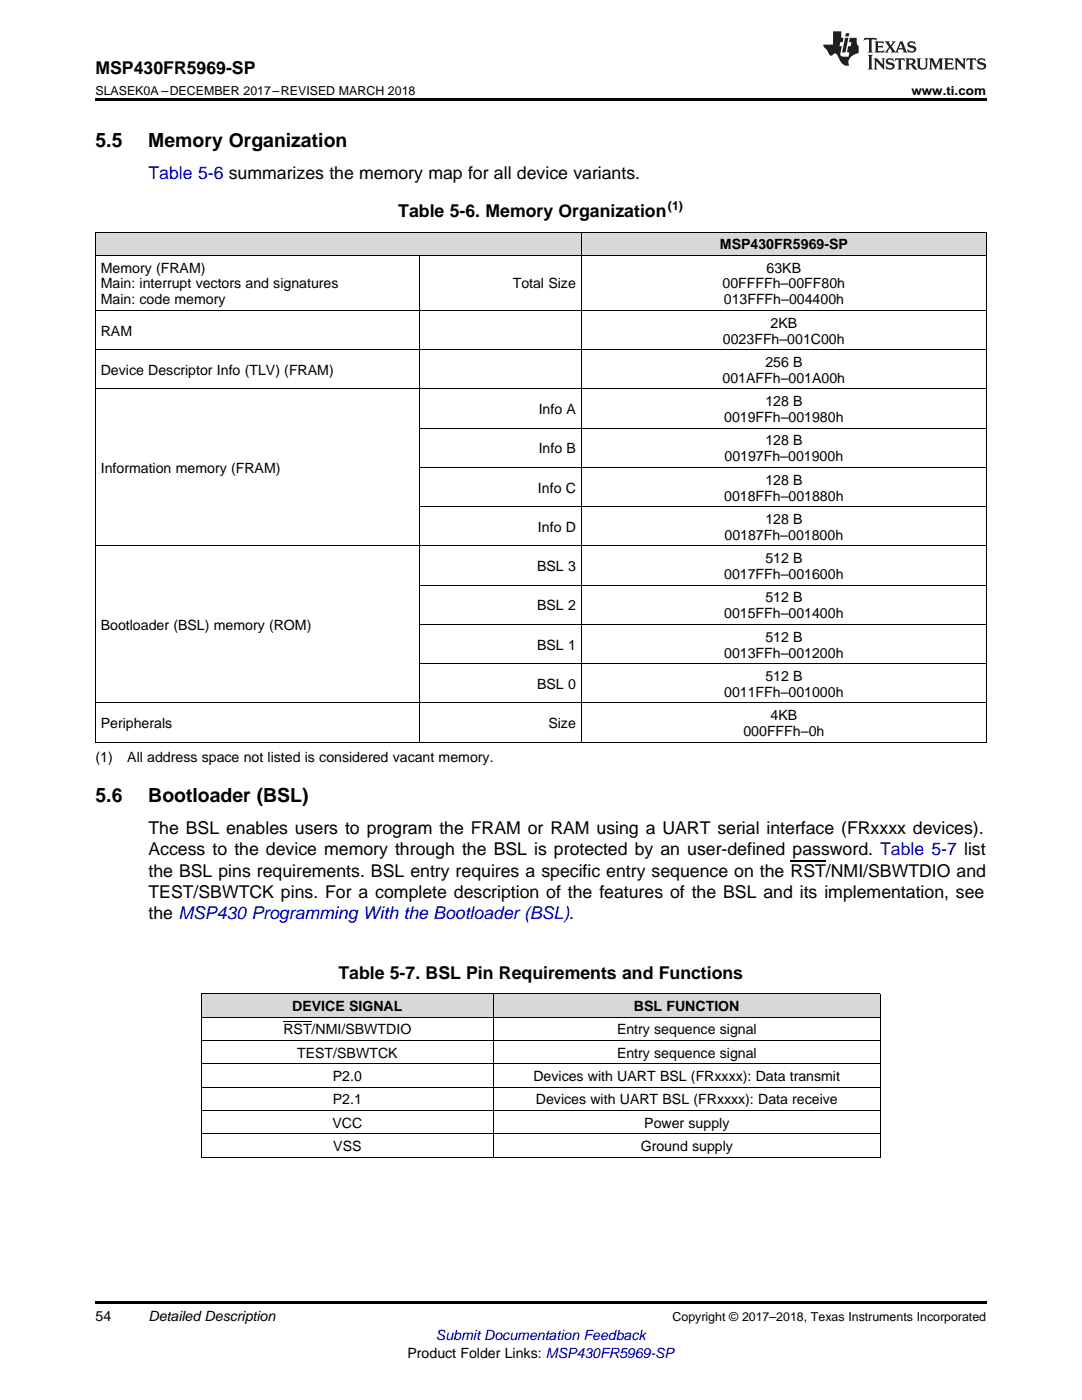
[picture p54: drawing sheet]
<svg xmlns="http://www.w3.org/2000/svg" width="216mm" height="279mm" viewBox="0 0 216 279" stroke-linecap="round" stroke-linejoin="round" font-family="sans-serif">
<defs><g id="words">
<g font-size="3.9">
<text x="19" y="29.3">5.5</text>
<text x="29.6" y="29.3">Memory Organization</text>
<text x="19" y="160.1">5.6</text>
<text x="29.6" y="160.1">Bootloader (BSL)</text>
</g>
<g font-size="3.5">
<text x="19" y="14.8">MSP430FR5969-SP</text>
<text x="79.5" y="43.4">Table 5-6. Memory Organization</text>
<text x="29.6" y="166.5">The BSL enables users to program the FRAM or RAM using a UART serial interface (FRxxxx devices).</text>
<text x="29.6" y="170.7">Access to the device memory through the BSL is protected by an user-defined password. Table 5-7 list</text>
<text x="29.6" y="174.9">the BSL pins requirements. BSL entry requires a specific entry sequence on the RST/NMI/SBWTDIO and</text>
<text x="29.6" y="179.2">TEST/SBWTCK pins. For a complete description of the features of the BSL and its implementation, see</text>
<text x="29.6" y="183.4">the MSP430 Programming With the Bootloader (BSL).</text>
<text x="67.5" y="195.4">Table 5-7. BSL Pin Requirements and Functions</text>
</g>
<text font-size="3.5" fill="#00f" x="29.6" y="35.6">Table 5-6 summarizes the memory map for all device variants.</text>
<g font-size="2.8">
<text x="143.7" y="49.7">MSP430FR5969-SP</text>
<text x="20.1" y="54.4">Memory (FRAM)</text>
<text x="20.1" y="57.6">Main: interrupt vectors and signatures</text>
<text x="102.3" y="57.6">Total Size</text>
<text x="144.2" y="57.6">00FFFFh–00FF80h</text>
<text x="153" y="54.4">63KB</text>
<text x="20.1" y="60.7">Main: code memory</text>
<text x="144.4" y="60.7">013FFFh–004400h</text>
<text x="153.7" y="65.4">2KB</text>
<text x="20.1" y="67">RAM</text>
<text x="144.3" y="68.6">0023FFh–001C00h</text>
<text x="20.1" y="74.8">Device Descriptor Info (TLV) (FRAM)</text>
<text x="144.2" y="76.4">001AFFh–001A00h</text>
<text x="152.7" y="73.2">256 B</text>
<text x="107.5" y="82.7">Info A</text>
<text x="152.7" y="81.1">128 B</text>
<text x="144.5" y="84.2">0019FFh–001980h</text>
<text x="152.7" y="88.9">128 B</text>
<text x="20.1" y="94.4">Information memory (FRAM)</text>
<text x="107.5" y="90.5">Info B</text>
<text x="144.6" y="92.1">00197Fh–001900h</text>
<text x="107.4" y="98.3">Info C</text>
<text x="144.5" y="99.9">0018FFh–001880h</text>
<text x="152.7" y="96.7">128 B</text>
<text x="107.4" y="106.2">Info D</text>
<text x="144.6" y="107.7">00187Fh–001800h</text>
<text x="152.7" y="104.6">128 B</text>
<text x="107.2" y="114">BSL 3</text>
<text x="152.7" y="112.4">512 B</text>
<text x="144.5" y="115.6">0017FFh–001600h</text>
<text x="20.1" y="125.7">Bootloader (BSL) memory (ROM)</text>
<text x="107.2" y="121.8">BSL 2</text>
<text x="144.5" y="123.4">0015FFh–001400h</text>
<text x="152.7" y="120.2">512 B</text>
<text x="107.2" y="129.6">BSL 1</text>
<text x="144.5" y="131.2">0013FFh–001200h</text>
<text x="152.7" y="128.1">512 B</text>
<text x="107.2" y="137.5">BSL 0</text>
<text x="152.7" y="135.9">512 B</text>
<text x="144.5" y="139.1">0011FFh–001000h</text>
<text x="153.7" y="143.7">4KB</text>
<text x="20.1" y="145.3">Peripherals</text>
<text x="109.4" y="145.3">Size</text>
<text x="148.3" y="146.9">000FFFh–0h</text>
<text x="19" y="152">(1)</text>
<text x="25.4" y="152">All address space not listed is considered vacant memory.</text>
<text x="58.3" y="201.8">DEVICE SIGNAL</text>
<text x="126.5" y="201.8">BSL FUNCTION</text>
<text x="56.6" y="206.4">RST/NMI/SBWTDIO</text>
<text x="123.1" y="206.4">Entry sequence signal</text>
<text x="59.3" y="211.1">TEST/SBWTCK</text>
<text x="66.4" y="215.7">P2.0</text>
<text x="106.4" y="215.7">Devices with UART BSL (FRxxxx): Data transmit</text>
<text x="123.1" y="211.1">Entry sequence signal</text>
<text x="66.4" y="220.4">P2.1</text>
<text x="106.9" y="220.4">Devices with UART BSL (FRxxxx): Data receive</text>
<text x="66.4" y="225">VCC</text>
<text x="128.6" y="225">Power supply</text>
<text x="66.5" y="229.7">VSS</text>
<text x="127.8" y="229.7">Ground supply</text>
<text x="19" y="263.6">54</text>
<text x="29.6" y="263.6">Detailed Description</text>
<text x="81.3" y="270.9">Product Folder Links: MSP430FR5969-SP</text>
</g>
<text font-size="2.8" fill="#00f" x="87" y="267.4">Submit Documentation Feedback</text>
<g font-size="2.5">
<text x="19" y="19">SLASEK0A –DECEMBER 2017–REVISED MARCH 2018</text>
<text x="181.9" y="19">www.ti.com</text>
<text x="133.3" y="42">(1)</text>
<text x="134.2" y="263.6">Copyright © 2017–2018, Texas Instruments Incorporated</text>
</g>
</g></defs>
<g fill="#d8d8d8">
<path d="M40.2 198.4h58.3v4.6h-58.3z"/>
<path d="M98.5 198.4h77.2v4.6h-77.2z"/>
<path d="M19 46.4h64.7v4.6h-64.7z"/>
<path d="M83.7 46.4h32.3v4.6h-32.3z"/>
<path d="M116 46.4h80.8v4.6h-80.8z"/>
</g>
<path d="M19 19.5h177.8v.5h-177.8zM19 148.1l.2 .1zM115.9 148.1l.1 .1zM196.7 148.1l.1 .1zM19 259.7h177.8v.5h-177.8z" fill="#000"/>
<g fill="none" stroke="#000" stroke-width=".2">
<path d="M19 51h177.8M19 46.3h177.8M19.1 46.3v101.9M83.6 51v97.2M116 46.3v101.9M196.8 46.3v101.9M19 77.6h177.8M19 69.8h177.8M19 62h177.8M83.7 93.3h113.1M83.7 85.5h113.1M19 109h177.8"/>
<path d="M83.7 116.8h113.1M83.7 101.1h113.1M83.7 132.5h113.1M83.7 124.6h113.1M19 148.1h177.8M19 140.3h177.8M40.2 198.3h135.4M40.3 198.4v32.6M98.4 198.4v32.6M175.6 198.4v32.6M40.2 216.9h135.4M40.2 212.3h135.4"/>
<path d="M40.2 207.6h135.4M40.2 203h135.4M40.2 230.9h135.5M40.2 226.3h135.4M40.2 221.6h135.4"/>
</g>
<g fill="#231f20">
<path d="M172.5 7.6l-.1 .5 .4-.2h.6v.1v2.1l-.2 .4h.9l-.2-.4v-2.1l.1-.1h.5l.5 .2-.2-.5zM174.5 8.3l.2 .3v1.5l-.2 .4h1.8l.2-.6a1.04 1.04 0 0 1-1.3 .2v-.7h.6l.3 .2v-.6l-.3 .2h-.6v-.6l.8-.1 .4 .3-.2-.5zM176.5 8.3l.9 1.1-.9 1.1h.8l-.2-.2 .4-.7 .5 .7-.2 .2h1.5l-.2-.2 .2-.4h.9l.1 .4-.2 .2h1l-.3-.3-.7-1.9h-.5l-.9 2-.8-1 .9-1h-.8l.1 .3-.4 .5-.3-.6 .1-.2zM179.7 8.6l.4 1h-.7zM181.3 8.4a.63 .63 0 0 0-.2 .7 .63 .63 0 0 0 .6 .4l.6 .2 .1 .2a.75 .75 0 0 1-.7 .4 .75 .75 0 0 1-.6-.5l.1 .7 .1-.1a1.11 1.11 0 0 0 1.5-.6 1.13 1.13 0 0 0-1.2-.8l-.1-.4a1.04 1.04 0 0 1 1.2 .2l-.2-.5-.2 .1-.4-.2zM173.2 10.9l.2 .4v2.2l-.2 .4h1l-.3-.4v-2.2l.3-.4zM174.3 11.6l.3 .4v1.5l-.3 .4h.8l-.2-.4v-1.3l1.5 1.7v-1.9l.2-.4h-.7l.2 .4v.9l-1.1-1.3zM177 11.8a.62 .62 0 0 0-.2 .7 .62 .62 0 0 0 .6 .4l.6 .1 .1 .3a.76 .76 0 0 1-.7 .3 .76 .76 0 0 1-.7-.4l.2 .7 .1-.1a1.11 1.11 0 0 0 1.5-.6 1.13 1.13 0 0 0-1.2-.8l-.1-.4a1.04 1.04 0 0 1 1.2 .2l-.2-.6-.2 .1-.5-.1zM178.7 11.6l-.2 .6a.61 .61 0 0 1 .8-.3v1.6l-.2 .4h.9l-.2-.4v-1.6a.63 .63 0 0 1 .7 .3l-.1-.6zM180.6 11.6l.3 .4v1.5l-.3 .4h1l-.2-.2-.1-.8 .6 .2a.76 .76 0 0 0 1.2 .7l-1-1a.58 .58 0 0 0 .6-.5 .58 .58 0 0 0-.5-.6zM181.4 11.9h.1a.45 .45 0 0 1 .5 .1 .45 .45 0 0 1 .1 .5l-.8 .2zM182.9 11.6l.2 .2a2.17 2.17 0 0 0 .3 1.9 .99 .99 0 0 0 1.6-.6v-1.1l.2-.4h-.7l.2 .2a1.92 1.92 0 0 1-.2 1.8 .6 .6 0 0 1-.9-.5v-1.1l.2-.4zM185.4 11.6l.2 .4v1.5l-.2 .4h.7l-.2-.4v-1.4l.8 1.8 .8-1.8v1.4l-.2 .4h.9l-.2-.4v-1.5l.2-.4h-.8l-.6 1.5-.6-1.5zM188.4 11.6l.2 .4v1.5l-.2 .4h1.8l.1-.6a1.04 1.04 0 0 1-1.2 .1v-.6h.5l.4 .2v-.6l-.4 .2h-.5v-.7h.8l.3 .3-.1-.6zM190.5 11.6l.2 .4v1.5l-.2 .4h.7l-.2-.4v-1.3l1.5 1.7v-1.9l.2-.4h-.7l.2 .4v.9l-1.1-1.3zM192.9 11.6l-.1 .6a.61 .61 0 0 1 .7-.3l.1 1.6-.3 .4h1l-.3-.4 .1-1.6a.63 .63 0 0 1 .7 .3l-.1-.6zM195.2 11.8a.62 .62 0 0 0-.2 .7 .62 .62 0 0 0 .6 .4l.6 .1 .1 .3a.76 .76 0 0 1-.7 .3 .76 .76 0 0 1-.6-.4l.1 .7 .1-.1a1.11 1.11 0 0 0 1.6-.6 1.13 1.13 0 0 0-1.3-.8l-.1-.4a1.04 1.04 0 0 1 1.2 .2l-.1-.6-.2 .1-.5-.1z"/>
<path d="M166.2 6.3v2.6h-1.9v.4l.8 .9a.91 .91 0 0 0 1 .8 .56 .56 0 0 1 .5-.3 .56 .56 0 0 1 .5 .3l.4 .8a1.53 1.53 0 0 0 1.9 1.2 1.54 1.54 0 0 1 1-2.1l.9-.3v-1.4a1.52 1.52 0 0 1-.4-1.6h-1.3l-.2 .8h.5l-.2 .8h-.5l-.1 1v.2l.4 .1-.2 .8a1.93 1.93 0 0 1-1.6-.3l.3-1.8h-.5l.2-.8h.4l.2-.8h-.4v-1.3zM168.6 7.6l-.6 2.9h.7l.6-2.9zM168.8 6.6l-.1 .7h.6l.2-.7z"/>
</g>
<path d="M56.6 203.9h5.6" fill="none" stroke="#000" stroke-width=".2"/>
<path d="M157.8 171.8h7" fill="none" stroke="#000" stroke-width=".25"/>
<use href="#words"/>
</svg>
